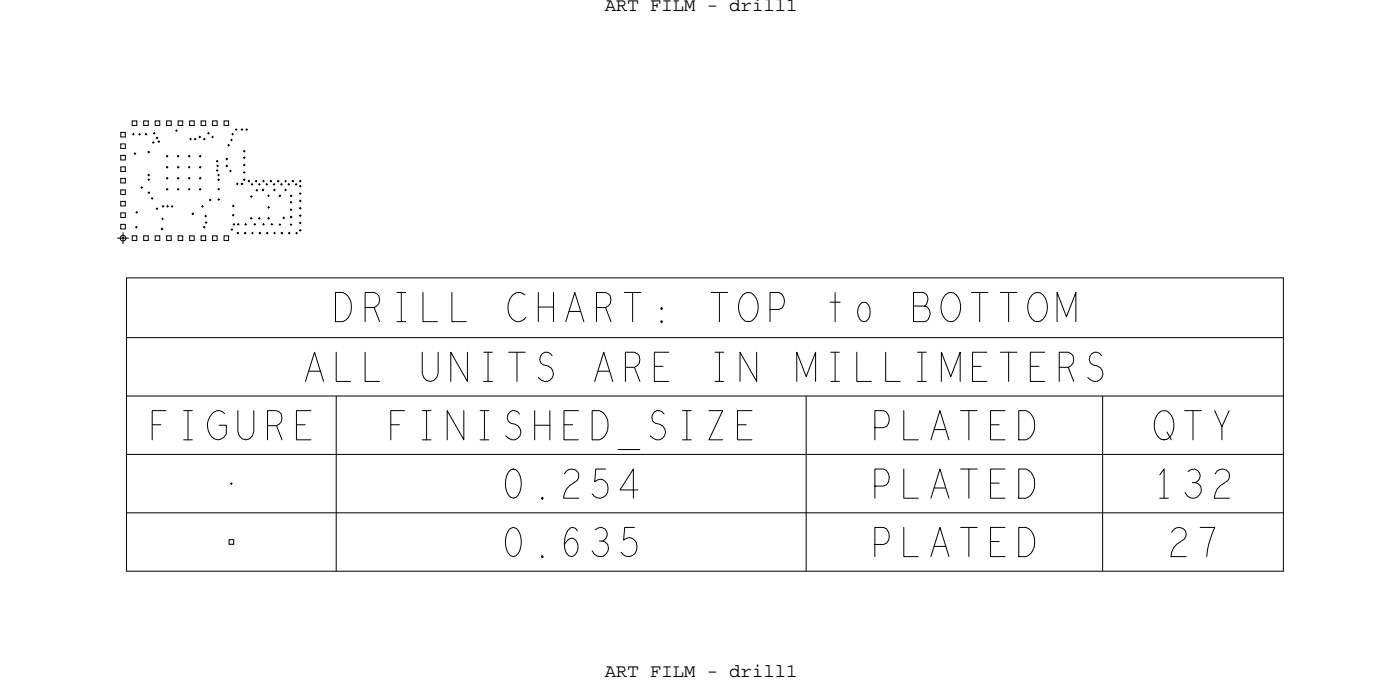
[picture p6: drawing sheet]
<svg xmlns="http://www.w3.org/2000/svg" width="152mm" height="75mm" viewBox="0 0 152 75" stroke-linecap="round" stroke-linejoin="round" font-family="sans-serif">
<defs><g id="words">
<g font-size="3.2">
<text x="55.2" y="35">CHART:</text>
<text x="90.1" y="35">to</text>
<text x="64.9" y="41.5">ARE</text>
<text x="16.1" y="47.8">FIGURE</text>
<text x="42.1" y="47.8">FINISHED_SIZE</text>
<text x="125.6" y="54.2">132</text>
</g>
<g font-size="2.1">
<text x="65.9" y="1.2">ART FILM - drill1</text>
<text x="65.9" y="73.6">ART FILM - drill1</text>
</g>
</g></defs>
<!-- layer: Nets -->
<g fill="none" stroke="#000" stroke-width=".11">
<path d="M13.1 14.4h.5v.5h-.5zM13.1 15.6h.5v.5h-.5zM13.1 16.9h.5v.5h-.5zM13.1 18.1h.5v.5h-.5zM13.1 19.4h.5v.5h-.5zM14.4 13.1h.5v.5h-.5zM14.4 14.6h.3M14.5 14.5v.2M14.6 16.7h.2M14.7 16.6v.2M15.1 14.6h.2M15.2 14.5v.2"/>
<path d="M15.6 13.1h.5v.5h-.5zM15.8 14.6h.2M15.9 14.5v.2M16.1 19h.2M16.1 16.5h.2M16.1 19.5h.2M16.2 18.9v.3M16.2 16.4v.3M16.2 19.4v.3M16.6 15.5h.2M16.7 14.5h.2M16.7 15.4v.2"/>
<path d="M16.8 14.4v.2M16.9 13.1h.5v.5h-.5zM17 15h.2M17.1 14.9v.2M17.2 15.4h.2M17.3 15.3v.2M18.1 17h.2M18.1 18.2h.2M18.1 19.4h.2M18.1 13.1h.5v.5h-.5zM18.2 16.9v.2M18.2 18.1v.2"/>
<path d="M18.2 19.3v.2M19.1 14.2h.2M19.2 14.1v.2M19.3 17h.2M19.3 18.2h.2M19.3 19.4h.2M19.4 13.1h.5v.5h-.5zM19.4 16.9v.2M19.4 18.1v.2M19.4 19.3v.2M20.5 18.2h.2M20.5 19.4h.2"/>
<path d="M20.5 17h.2M20.6 18.1v.2M20.6 19.3v.2M20.6 16.9v.2M20.6 15.1h.3M20.6 13.1h.5v.5h-.5zM20.8 15v.3M21.1 15.1h.3M21.3 15v.3M21.6 14.9h.3M21.7 17h.2M21.7 18.2h.2"/>
<path d="M21.7 19.4h.2M21.8 14.8v.2M21.8 16.9v.2M21.8 18.1v.2M21.8 19.3v.2M21.9 13.1h.5v.5h-.5zM22.1 15.1h.3M22.3 15v.3M22.6 14.5h.2M22.7 14.4v.2M23 14.9h.3M23.1 13.1h.5v.5h-.5z"/>
<path d="M23.1 14.8v.2M23.5 18.5h.3M23.5 17.5h.3M23.6 18h.2M23.7 17.4v.3M23.7 18.4v.3M23.7 19h.2M23.7 19.5h.2M23.7 17.9v.3M23.8 18.9v.3M23.8 19.4v.3M24.4 13.1h.5v.5h-.5z"/>
<path d="M24.6 17.3h.2M24.6 18h.2M24.7 17.2v.2M24.7 17.9v.3M24.8 15.8h.2M24.9 15.7v.2M25 18.6h.2M25.1 15.2h.2M25.1 18.5v.2M25.2 14.6h.3M25.2 15.1v.3M25.3 14.5v.2"/>
<path d="M25.6 14.1h.2M25.7 14v.2M25.7 20h.3M25.8 19.9v.2M26.2 20h.3M26.2 14.1h.3M26.3 19.9v.2M26.4 14v.2M26.5 19.5h.2M26.5 18.7h.2M26.5 17.9h.2M26.5 17.1h.2"/>
<path d="M26.5 16.4h.2M26.6 16.3v.3M26.6 17v.3M26.6 17.8v.3M26.6 18.6v.3M26.6 19.4v.3M26.7 14.1h.3M26.9 14v.2M27 19.7h.2M27.1 19.6v.2M27.4 19.9v.3M27.8 19.7h.2"/>
<path d="M27.9 19.6v.2M28.2 19.9v.3M28.6 19.7h.2M28.7 19.6v.2M29 19.9v.3M29.4 19.7h.2M29.5 19.6v.2M29.8 19.9v.3M30.2 19.7h.2M30.3 19.6v.2M30.6 19.9v.3M31 19.7h.2"/>
<path d="M31.1 19.6v.2M31.4 19.9v.3M31.8 19.7h.2M31.9 19.6v.2M32.2 19.9v.3M32.6 19.7h.2M32.7 19.6v.2M13.1 23.1h.5v.5h-.5zM13.1 20.6h.5v.5h-.5zM13.1 21.9h.5v.5h-.5zM13.1 24.4h.5v.5h-.5zM14.4 25.6h.5v.5h-.5z"/>
<path d="M14.7 24.7h.3M14.8 23.1h.2M14.8 24.6v.2M14.9 23v.2M15.3 20.4h.3M15.4 20.3v.2M15.6 25.6h.5v.5h-.5zM16.1 21h.2M16.2 20.8v.3M16.4 21.6h.3M16.6 21.5v.2M16.9 25.6h.5v.5h-.5z"/>
<path d="M17 22.7h.2M17.1 22.6v.2M17.5 24.9h.3M17.6 23.8h.2M17.6 22.4h.3M17.6 24.8v.2M17.7 23.7v.2M17.8 22.3v.3M18.1 20.6h.2M18.1 22.4h.3M18.1 25.6h.5v.5h-.5zM18.2 20.5v.2"/>
<path d="M18.3 22.3v.3M18.6 22.4h.3M18.8 22.3v.3M19.3 20.6h.2M19.4 25.6h.5v.5h-.5zM19.4 20.5v.2M20.5 20.6h.2M20.6 20.5v.2M20.6 25.6h.5v.5h-.5zM20.9 23.2h.2M21 23.1v.3M21.7 20.6h.2"/>
<path d="M21.8 20.5v.2M21.9 25.6h.5v.5h-.5zM21.9 22.4h.3M22 22.3v.3M22.1 24.7h.3M22.2 24.6v.2M22.3 23.5h.2M22.3 24.2h.3M22.4 23.4v.2M22.4 24.1v.2M22.8 21.7h.2M22.9 21.6v.3"/>
<path d="M23.1 25.6h.5v.5h-.5zM23.7 20.6h.2M23.7 21.7h.2M23.8 20.4v.3M23.8 21.6v.2M24.4 25.6h.5v.5h-.5zM25.1 25h.3M25.2 24.8v.3M25.3 22.4h.2M25.3 23.4h.2M25.4 24.4h.2M25.4 22.3v.2"/>
<path d="M25.4 23.3v.2M25.5 24.3v.2M25.8 25.3h.2M25.8 24.4h.3M25.9 25.2v.3M25.9 24.3v.2M26.6 25.3h.2M26.6 24.4h.3M26.7 25.2v.3M26.7 24.3v.2M27.2 23.7h.3M27.2 21.4h.3"/>
<path d="M27.3 20h.3M27.4 23.6v.3M27.4 21.2v.3M27.4 25.3h.2M27.5 25.2v.3M27.6 24.4h.3M27.7 24.3v.2M27.8 20.7h.3M28 20.6v.2M28.1 23.7h.3M28.1 20h.3M28.2 25.3h.2"/>
<path d="M28.2 23.6v.3M28.3 25.2v.3M28.5 20.7h.3M28.6 24.4h.2M28.6 20.5v.3M28.7 24.3v.2M28.9 20h.3M29 25.3h.2M29.1 25.2v.3M29.1 21.3h.3M29.1 22.6h.3M29.1 23.7h.3"/>
<path d="M29.2 21.2v.2M29.3 22.4v.3M29.3 23.6v.3M29.5 24.4h.2M29.6 24.3v.2M29.7 20h.3M29.8 20.7h.2M29.8 25.3h.2M29.9 20.5v.3M29.9 25.2v.3M30.4 21.3h.2M30.4 24.4h.2"/>
<path d="M30.5 21.2v.2M30.5 24.3v.2M30.5 20h.3M30.6 25.3h.2M30.7 25.2v.3M30.8 23.7h.2M30.9 23.6v.2M31 20.7h.2M31.1 20.5v.3M31.3 20h.3M31.4 25.3h.2M31.5 25.2v.3"/>
<path d="M31.6 22h.2M31.6 23.6h.2M31.6 21.3h.2M31.6 22.8h.2M31.6 24.4h.2M31.7 21.9v.2M31.7 23.5v.2M31.7 21.2v.2M31.7 22.7v.2M31.7 24.3v.3M32.1 20h.3M32.2 25.3h.2"/>
<path d="M32.3 25.2v.3M32.6 22.6h.2M32.6 21.8h.2M32.6 21h.2M32.6 20.2h.2M32.6 25h.2M32.6 24.2h.2M32.6 23.4h.2M32.7 20.1v.3M32.7 20.9v.3M32.7 21.7v.3M32.7 22.5v.3"/>
<path d="M32.7 23.3v.3M32.7 24.1v.3M32.7 24.9v.3"/>
</g>
<!-- layer: Text -->
<g fill="none" stroke="#000" stroke-width=".11">
<path d="M36.5 31.8h.8a1.81 1.81 0 0 1 0 3.2h-.8zM36.6 38.3v3.2h1.6M39.8 33.4h.9a.86 .86 0 0 0 .6-.8 .86 .86 0 0 0-.6-.8h-.9v3.2M39.8 38.3v3.2h1.5M40.7 33.4l.6 1.6M43.2 31.8h1M43.2 35h1M43.7 31.8v3.2M46 38.3v2.3a.87 .87 0 0 0 .9 .9 .87 .87 0 0 0 .8-.9v-2.3M46.1 31.8v3.2h1.5M49.2 31.8v3.2h1.6M50.9 38.3v3.2l-1.8-3.2v3.2"/>
<path d="M52.7 38.3h.9M53.1 38.3v3.2M55.4 38.3h1.8M56.3 38.3v3.2M57.2 32.1a1 1 0 0 0-1.7 .4 1.72 1.72 0 0 0 .8 2.5 1.1 1.1 0 0 0 1-.5M58.6 31.8v3.2M60.1 38.7a.72 .72 0 0 0-1.1-.2 .72 .72 0 0 0 .2 1.2 .93 .93 0 0 1 1 .7 .93 .93 0 0 1-.6 1.1h-.3l-.7-.4M60.3 31.8v3.2M61.6 35l1-3.2 1 3.2M65 33.4h.9a.86 .86 0 0 0 .6-.8 .86 .86 0 0 0-.6-.8h-.9v3.2M68 31.8h1.8M68.1 39.9h1a.86 .86 0 0 0 .6-.8 .86 .86 0 0 0-.6-.8h-1v3.2"/>
<path d="M68.9 31.8v3.2M72.8 38.3h-1.5v3.2h1.5M77.4 31.8h1.9M77.9 38.3h.9M78.3 31.8v3.2M78.3 38.3v3.2M80.9 32.1a.84 .84 0 0 1 1.4 .3 2 2 0 0 1-.5 2.5 1.18 1.18 0 0 1-1.4-1.3 1.94 1.94 0 0 1 .5-1.5zM82.4 38.3v3.2l-1.8-3.2v3.2M83.9 33.7h.9a1 1 0 0 0 .6-1 1 1 0 0 0-.6-.9h-.9v3.2M90.5 38.3h.9M90.9 31.8v3.2M90.9 38.3v3.2"/>
<path d="M93.3 38.3v3.2h1.6M96.5 38.3v3.2h1.5M99.5 33.3h1.2a.93 .93 0 0 1 .6 .8 .93 .93 0 0 1-.5 .9h-1.3v-3.2h1.1a.85 .85 0 0 1 .1 1.5M99.9 38.3h1M100.4 38.3v3.2M103 32.1a.84 .84 0 0 1 1.4 .3 2 2 0 0 1-.5 2.5 1.18 1.18 0 0 1-1.4-1.3 1.94 1.94 0 0 1 .5-1.5zM105.8 31.8h1.8M105.9 39.8h1M106.7 31.8v3.2M107.5 38.3h-1.6v3.2h1.6M108.9 31.8h1.8M108.9 38.3h1.8"/>
<path d="M109.8 31.8v3.2M109.8 38.3v3.2M112.2 39.8h.9M112.4 32.1a.84 .84 0 0 1 1.4 .3 2 2 0 0 1-.5 2.5 1.18 1.18 0 0 1-1.4-1.3 1.94 1.94 0 0 1 .5-1.5zM113.8 38.3h-1.6v3.2h1.6M115.1 35v-3.2l1 2.6 1.1-2.6v3.2M115.4 39.9h.9a.86 .86 0 0 0 .6-.8 .86 .86 0 0 0-.6-.8h-.9v3.2M116.3 39.9l.6 1.6M120 38.7a.72 .72 0 0 0-1.2-.2 .72 .72 0 0 0 .2 1.2 .93 .93 0 0 1 1.1 .7 .93 .93 0 0 1-.7 1.1h-.3l-.6-.4M18.1 44.7h-1.5v3.1M20 44.7h.9M20.5 44.7v3.1"/>
<path d="M24.4 45a.85 .85 0 0 0-1.3 0 1.81 1.81 0 0 0 .2 2.7 .98 .98 0 0 0 1.3-.5v-1h-.7M25.9 44.7v2.2a.87 .87 0 0 0 .9 .9 .87 .87 0 0 0 .8-.9v-2.2M29.1 46.3h1a.86 .86 0 0 0 .6-.8 .86 .86 0 0 0-.6-.8h-1v3.1M33.3 41.5l1-3.2 .9 3.2M33.6 40.4h1.3M33.9 44.7h-1.6v3.1h1.6M44.1 44.7h-1.5v3.1M46 44.7h.9M46.5 44.7v3.1M50.5 44.7v3.1l-1.8-3.1v3.1M52.3 44.7h.9M52.7 41.5h.9"/>
<path d="M52.8 44.7v3.1M55.6 51.1a.71 .71 0 0 1 1 .6 2.28 2.28 0 0 1-.4 2.4 .71 .71 0 0 1-1-.6 2.28 2.28 0 0 1 .4-2.4zM55.6 57.5a.71 .71 0 0 1 1 .5 2.28 2.28 0 0 1-.4 2.4 .71 .71 0 0 1-1-.6 2.28 2.28 0 0 1 .4-2.3zM56.6 45a.72 .72 0 0 0-1.2-.1 .72 .72 0 0 0 .2 1.1 .93 .93 0 0 1 1.1 .7 .93 .93 0 0 1-.6 1.1h-.4l-.6-.4M58.2 44.7v3.1M59 54.1h.1v.1h-.1zM59.9 44.7v3.1M61.5 51.5a.8 .8 0 0 1 1.1-.4 .8 .8 0 0 1 .2 1.2 2.12 2.12 0 0 0-1.4 1.9h1.6M62.9 57.7l-.2-.2-.3-.1a1.14 1.14 0 0 0-.9 1 2.02 2.02 0 0 0 .4 2 .69 .69 0 0 0 1-.6 1.04 1.04 0 0 0-.6-1.3l-.3 .1-.5 .6M63 44.7h-1.6v3.1h1.6M64.5 44.7h.8a1.81 1.81 0 0 1 0 3.1h-.8zM64.8 41.5l.9-3.2 1 3.2"/>
<path d="M64.8 57.6a.76 .76 0 0 1 1.2 .1 .76 .76 0 0 1-.4 1.1M65.3 58.8a.86 .86 0 0 1 1 1 .86 .86 0 0 1-1.3 .7l-.3-.2-.2-.4M65.9 51h-1l-.1 1.4a.85 .85 0 0 1 .9-.2 .85 .85 0 0 1 .5 .9 .94 .94 0 0 1-.6 1 .94 .94 0 0 1-1.1-.4M69.1 57.4h-1.1l-.1 1.3a.85 .85 0 0 1 1-.2 .85 .85 0 0 1 .5 .9 .94 .94 0 0 1-.6 1.1 .94 .94 0 0 1-1.2-.4M69.5 53.3h-2l1.5-2.3v3.2M72.3 45a.72 .72 0 0 0-1.1-.1 .72 .72 0 0 0 .2 1.1 .93 .93 0 0 1 1 .7 .93 .93 0 0 1-.6 1.1h-.3l-.7-.4M74.3 44.7h1M74.8 44.7v3.1M77.2 44.7h1.5l-1.5 3.1h1.5M77.9 41.5h.9M81.9 44.7h-1.6v3.1h1.6M86.8 41.5v-3.2l1 2.6 1-2.6v3.2"/>
<path d="M90.5 41.5h.9M95.3 46.5h.9a1 1 0 0 0 .7-.9 1 1 0 0 0-.7-.9h-.9v3.1M95.3 52.9h.9a1 1 0 0 0 .7-1 1 1 0 0 0-.7-.9h-.9v3.2M95.3 59.2h.9a1 1 0 0 0 .7-.9 1 1 0 0 0-.7-.9h-.9v3.1M98.4 44.7v3.1h1.6M98.4 51v3.2h1.6M98.4 57.4v3.1h1.6M99.9 41.5h1M101.4 47.8l1-3.1 .9 3.1M101.4 54.2l1-3.2 .9 3.2M101.7 46.7h1.3M101.7 53.1h1.3"/>
<path d="M101.7 59.4h1.3M102.5 41.5v-3.2l1 2.6 1.1-2.6v3.2M104.6 44.7h1.8M104.6 51h1.8M104.6 57.4h1.8M105.5 44.7v3.1M105.5 51v3.2M105.5 57.4v3.1M107.9 46.2h.9M107.9 52.5h.9M107.9 58.9h.9M109.4 44.7h-1.5v3.1h1.5"/>
<path d="M109.4 51h-1.5v3.2h1.5M109.4 57.4h-1.5v3.1h1.5M110.9 44.7h.8a1.81 1.81 0 0 1 0 3.1h-.8zM110.9 51h.8a1.81 1.81 0 0 1 0 3.2h-.8zM110.9 57.4h.8a1.81 1.81 0 0 1 0 3.1h-.8zM126.2 44.9a.84 .84 0 0 1 1.4 .3 2 2 0 0 1-.5 2.6 1.18 1.18 0 0 1-1.4-1.3 1.94 1.94 0 0 1 .5-1.6zM126.3 51.6l.5-.6v3.2M127.1 47l.5 .8M127.6 57.9a.8 .8 0 0 1 1.1-.5 .8 .8 0 0 1 .3 1.2 2.12 2.12 0 0 0-1.5 1.9h1.7M129 44.7h1.8M129.4 51.3a.76 .76 0 0 1 1.2 0 .76 .76 0 0 1-.4 1.2M129.9 44.7v3.1"/>
<path d="M130.7 57.4h1.6l-.3 .7a7.9 7.9 0 0 0-.6 2.4M132.3 44.7l.8 1.7v1.4M132.3 51.5a.8 .8 0 0 1 1.2-.4 .8 .8 0 0 1 .2 1.2 2.12 2.12 0 0 0-1.5 1.9h1.7M133.9 44.7l-.8 1.7M59 60.5l.1-.1v.2h-.1zM101.4 60.5l1-3.1 .9 3.1"/>
</g>
<!-- layer: Drawing Origin -->
<path d="M12.8 25.9h1.2M13.2 25.7l.2-.1 .2 .1 .1 .2-.1 .2-.2 .1-.2-.1-.1-.2zM13.4 25.3v1.2" fill="none" stroke="#000" stroke-width=".11"/>
<!-- layer: All Others -->
<path d="M13.8 36.7h126zM13.8 30.2h126v31.9h-126zM13.8 43.1h126zM13.8 49.4h126zM13.8 55.8h126zM24.9 58.7h.5v.5h-.5zM25.1 52.6h.2M25.2 52.5v.2M36.6 43.1v19zM87.8 43.1v19zM120.1 43.1v19z" fill="none" stroke="#000" stroke-width=".11"/>
<use href="#words"/>
</svg>
